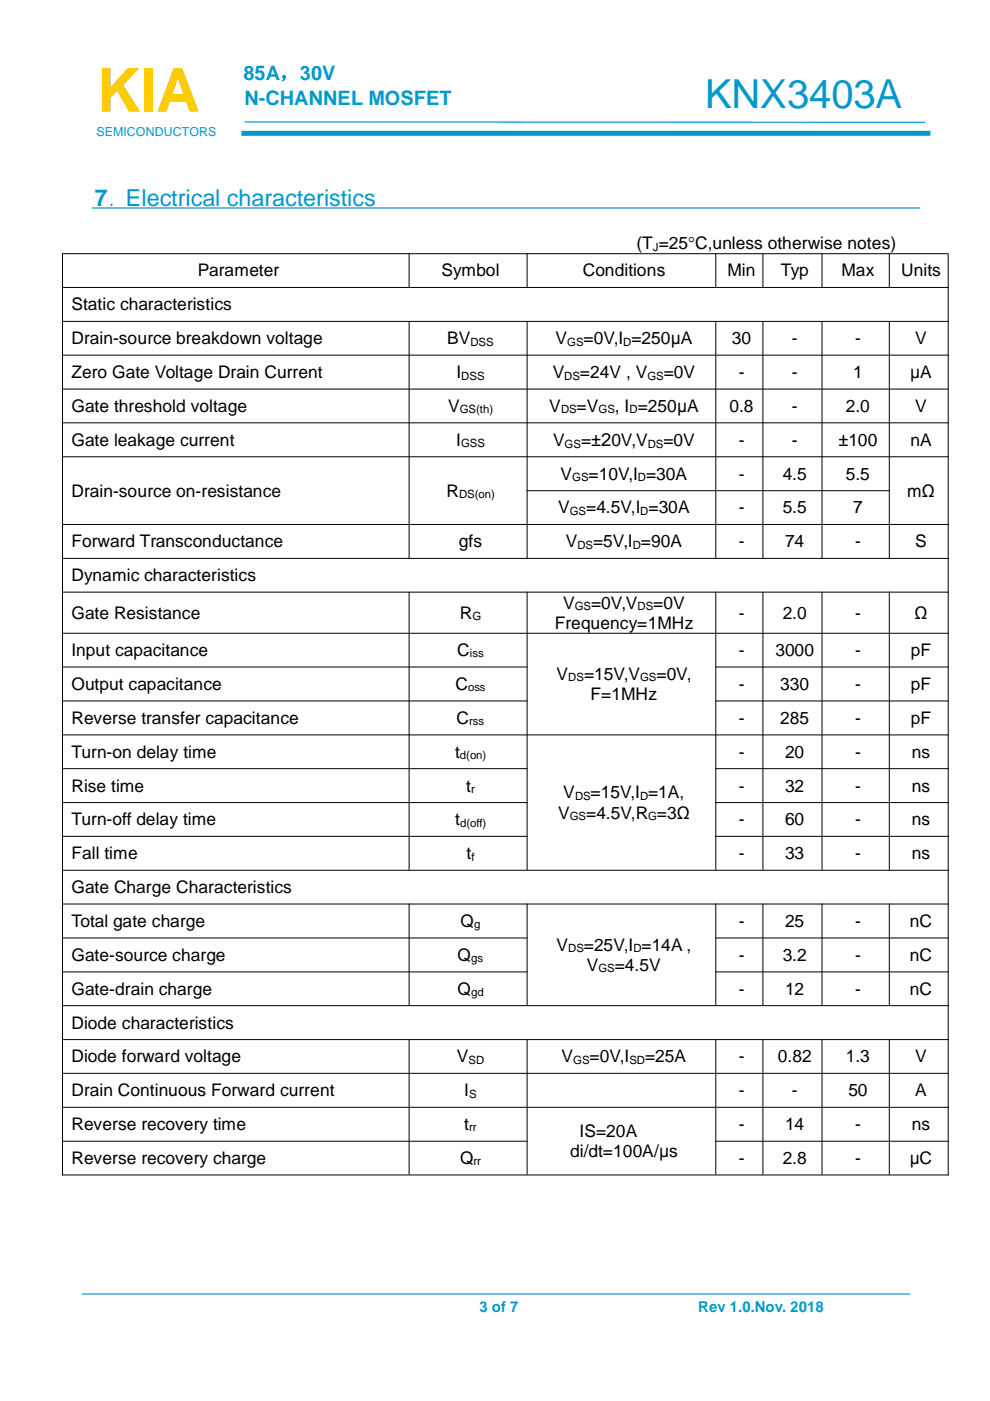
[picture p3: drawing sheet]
<svg xmlns="http://www.w3.org/2000/svg" width="210mm" height="297mm" viewBox="0 0 210 297" stroke-linecap="round" stroke-linejoin="round" font-family="sans-serif">
<defs><g id="words">
<text font-size="12.7" fill="#fc0" x="20.5" y="23.6">KIA</text>
<text font-size="8.5" fill="#09c" x="149.5" y="23">KNX3403A</text>
<text font-size="5" fill="#09c" x="20.1" y="43.7">7. Electrical characteristics</text>
<g font-size="4.2" fill="#09c">
<text x="51.6" y="17">85A，30V</text>
<text x="51.9" y="22.2">N-CHANNEL MOSFET</text>
</g>
<text font-size="3.9" x="177.8" y="94.6">±100</text>
<g font-size="3.7">
<text x="135" y="52.8">(T =25°C,unless otherwise notes)</text>
<text x="41.9" y="58.6">Parameter</text>
<text x="93.6" y="58.6">Symbol</text>
<text x="123.6" y="58.6">Conditions</text>
<text x="154.3" y="58.6">Min</text>
<text x="165.5" y="58.6">Typ</text>
<text x="178.4" y="58.6">Max</text>
<text x="191.1" y="58.6">Units</text>
<text x="15.2" y="65.8">Static characteristics</text>
<text x="15.2" y="73">Drain-source breakdown voltage</text>
<text x="94.8" y="73">BV</text>
<text x="117.8" y="73">V</text>
<text x="123.7" y="73">=0V,I =250μA</text>
<text x="155.2" y="73">30</text>
<text x="167.9" y="73">-</text>
<text x="181.3" y="73">-</text>
<text x="194.1" y="73">V</text>
<text x="15.2" y="80.2">Zero Gate Voltage Drain Current</text>
<text x="96.8" y="80.2">I</text>
<text x="117.2" y="80.2">V</text>
<text x="122.9" y="80.2">=24V , V</text>
<text x="140.7" y="80.2">=0V</text>
<text x="156.6" y="80.2">-</text>
<text x="167.9" y="80.2">-</text>
<text x="180.9" y="80.2">1</text>
<text x="193" y="80.2">μA</text>
<text x="15.2" y="87.3">Gate threshold voltage</text>
<text x="95" y="87.3">V</text>
<text x="116.5" y="87.3">V</text>
<text x="122.3" y="87.3">=V</text>
<text x="130.4" y="87.3">, I =250μA</text>
<text x="154.7" y="87.3">0.8</text>
<text x="167.9" y="87.3">-</text>
<text x="179.3" y="87.3">2.0</text>
<text x="194.1" y="87.3">V</text>
<text x="15.2" y="94.5">Gate leakage current</text>
<text x="96.7" y="94.5">I</text>
<text x="117.3" y="94.6">V</text>
<text x="123.2" y="94.6">=±20V,V</text>
<text x="140.7" y="94.6">=0V</text>
<text x="156.6" y="94.5">-</text>
<text x="167.9" y="94.5">-</text>
<text x="193" y="94.5">nA</text>
<text x="118.9" y="101.7">V</text>
<text x="124.8" y="101.7">=10V,I =30A</text>
<text x="156.6" y="101.7">-</text>
<text x="165.9" y="101.7">4.5</text>
<text x="179.3" y="101.7">5.5</text>
<text x="15.2" y="105.3">Drain-source on-resistance</text>
<text x="94.7" y="105.3">R</text>
<text x="192.4" y="105.3">mΩ</text>
<text x="118.4" y="108.9">V</text>
<text x="124.3" y="108.9">=4.5V,I =30A</text>
<text x="156.6" y="108.9">-</text>
<text x="165.9" y="108.9">5.5</text>
<text x="180.9" y="108.9">7</text>
<text x="15.2" y="116.1">Forward Transconductance</text>
<text x="97.3" y="116.1">gfs</text>
<text x="120" y="116.1">V</text>
<text x="125.7" y="116.1">=5V,I =90A</text>
<text x="156.6" y="116.1">-</text>
<text x="166.5" y="116.1">74</text>
<text x="181.3" y="116.1">-</text>
<text x="194.1" y="116.1">S</text>
<text x="15.2" y="123.2">Dynamic characteristics</text>
<text x="15.2" y="131.2">Gate Resistance</text>
<text x="97.5" y="131.2">R</text>
<text x="119.4" y="129.1">V</text>
<text x="125.3" y="129.1">=0V,V</text>
<text x="138.5" y="129.1">=0V</text>
<text x="156.6" y="131.2">-</text>
<text x="165.9" y="131.2">2.0</text>
<text x="181.3" y="131.2">-</text>
<text x="193.9" y="131.2">Ω</text>
<text x="117.6" y="133.3">Frequency=1MHz</text>
<text x="15.2" y="139.1">Input capacitance</text>
<text x="96.9" y="139.1">C</text>
<text x="156.6" y="139.1">-</text>
<text x="164.4" y="139.1">3000</text>
<text x="181.3" y="139.1">-</text>
<text x="193.1" y="139.1">pF</text>
<text x="15.2" y="146.3">Output capacitance</text>
<text x="96.6" y="146.3">C</text>
<text x="118" y="144.2">V</text>
<text x="123.8" y="144.2">=15V,V</text>
<text x="125.2" y="148.4">F=1MHz</text>
<text x="139.2" y="144.2">=0V,</text>
<text x="156.6" y="146.3">-</text>
<text x="165.4" y="146.3">330</text>
<text x="181.3" y="146.3">-</text>
<text x="193.1" y="146.3">pF</text>
<text x="15.2" y="153.5">Reverse transfer capacitance</text>
<text x="96.8" y="153.5">C</text>
<text x="156.6" y="153.5">-</text>
<text x="165.4" y="153.5">285</text>
<text x="181.3" y="153.5">-</text>
<text x="193.1" y="153.5">pF</text>
<text x="15.2" y="160.6">Turn-on delay time</text>
<text x="96.5" y="160.6">t</text>
<text x="156.6" y="160.6">-</text>
<text x="166.5" y="160.6">20</text>
<text x="181.3" y="160.6">-</text>
<text x="193.3" y="160.6">ns</text>
<text x="15.2" y="167.8">Rise time</text>
<text x="98.8" y="167.8">t</text>
<text x="156.6" y="167.8">-</text>
<text x="166.5" y="167.8">32</text>
<text x="181.3" y="167.8">-</text>
<text x="193.3" y="167.8">ns</text>
<text x="118.4" y="173.6">V</text>
<text x="119.4" y="169.3">V</text>
<text x="124.3" y="173.6">=4.5V,R =3Ω</text>
<text x="125.2" y="169.3">=15V,I =1A,</text>
<text x="15.2" y="175">Turn-off delay time</text>
<text x="96.5" y="175">t</text>
<text x="156.6" y="175">-</text>
<text x="166.5" y="175">60</text>
<text x="181.3" y="175">-</text>
<text x="193.3" y="175">ns</text>
<text x="15.2" y="182.2">Fall time</text>
<text x="98.9" y="182.2">t</text>
<text x="156.6" y="182.2">-</text>
<text x="166.5" y="182.2">33</text>
<text x="181.3" y="182.2">-</text>
<text x="193.3" y="182.2">ns</text>
<text x="15.2" y="189.3">Gate Charge Characteristics</text>
<text x="15.2" y="196.5">Total gate charge</text>
<text x="97.6" y="196.5">Q</text>
<text x="156.6" y="196.5">-</text>
<text x="166.5" y="196.5">25</text>
<text x="181.3" y="196.5">-</text>
<text x="192.9" y="196.5">nC</text>
<text x="15.2" y="203.7">Gate-source charge</text>
<text x="97" y="203.7">Q</text>
<text x="118" y="201.6">V</text>
<text x="123.8" y="201.6">=25V,I =14A ,</text>
<text x="156.6" y="203.7">-</text>
<text x="165.9" y="203.7">3.2</text>
<text x="181.3" y="203.7">-</text>
<text x="192.9" y="203.7">nC</text>
<text x="124.4" y="205.9">V</text>
<text x="130.3" y="205.9">=4.5V</text>
<text x="15.2" y="210.9">Gate-drain charge</text>
<text x="97" y="210.9">Q</text>
<text x="156.6" y="210.9">-</text>
<text x="166.5" y="210.9">12</text>
<text x="181.3" y="210.9">-</text>
<text x="192.9" y="210.9">nC</text>
<text x="15.2" y="218.1">Diode characteristics</text>
<text x="15.2" y="225.2">Diode forward voltage</text>
<text x="96.9" y="225.2">V</text>
<text x="119.1" y="225.2">V</text>
<text x="125" y="225.2">=0V,I</text>
<text x="136.8" y="225.2">=25A</text>
<text x="156.6" y="225.2">-</text>
<text x="164.9" y="225.2">0.82</text>
<text x="179.3" y="225.2">1.3</text>
<text x="194.1" y="225.2">V</text>
<text x="15.2" y="232.4">Drain Continuous Forward current</text>
<text x="98.4" y="232.4">I</text>
<text x="156.6" y="232.4">-</text>
<text x="167.9" y="232.4">-</text>
<text x="179.9" y="232.4">50</text>
<text x="194.1" y="232.4">A</text>
<text x="15.2" y="239.6">Reverse recovery time</text>
<text x="98.4" y="239.6">t</text>
<text x="156.6" y="239.6">-</text>
<text x="166.5" y="239.6">14</text>
<text x="181.3" y="239.6">-</text>
<text x="193.3" y="239.6">ns</text>
<text x="120.9" y="245.3">di/dt=100A/μs</text>
<text x="122.9" y="241.1">IS=20A</text>
<text x="15.2" y="246.8">Reverse recovery charge</text>
<text x="97.5" y="246.8">Q</text>
<text x="156.6" y="246.8">-</text>
<text x="165.9" y="246.8">2.8</text>
<text x="181.3" y="246.8">-</text>
<text x="192.9" y="246.8">μC</text>
</g>
<g font-size="3.2" fill="#09c">
<text x="101.6" y="278.1">3 of 7</text>
<text x="148" y="278.1">Rev 1.0.Nov. 2018</text>
</g>
<text font-size="2.6" fill="#09c" x="20.5" y="28.8">SEMICONDUCTORS</text>
<g font-size="2.4">
<text x="138.4" y="53.1">J</text>
<text x="99.7" y="73.3">DSS</text>
<text x="120.3" y="73.3">GS</text>
<text x="132.1" y="73.3">D</text>
<text x="97.8" y="80.5">DSS</text>
<text x="119.6" y="80.5">DS</text>
<text x="137.3" y="80.5">GS</text>
<text x="97.5" y="87.6">GS(th)</text>
<text x="119" y="87.6">DS</text>
<text x="126.9" y="87.6">GS</text>
<text x="133.5" y="87.6">D</text>
<text x="97.7" y="94.8">GSS</text>
<text x="119.7" y="94.9">GS</text>
<text x="137.3" y="94.9">DS</text>
<text x="121.3" y="102">GS</text>
<text x="135.3" y="102">D</text>
<text x="97.3" y="105.6">DS(on)</text>
<text x="120.8" y="109.2">GS</text>
<text x="135.8" y="109.2">D</text>
<text x="122.4" y="116.3">DS</text>
<text x="134.2" y="116.3">D</text>
<text x="100.2" y="131.5">G</text>
<text x="121.9" y="129.4">GS</text>
<text x="135.2" y="129.4">DS</text>
<text x="99.6" y="139.4">iss</text>
<text x="99.2" y="146.6">oss</text>
<text x="120.5" y="144.5">DS</text>
<text x="135.7" y="144.5">GS</text>
<text x="99.5" y="153.7">rss</text>
<text x="97.5" y="160.9">d(on)</text>
<text x="99.9" y="168.1">r</text>
<text x="120.8" y="173.8">GS</text>
<text x="121.9" y="169.6">DS</text>
<text x="135.7" y="169.6">D</text>
<text x="137.4" y="173.8">G</text>
<text x="97.5" y="175.3">d(off)</text>
<text x="99.9" y="182.5">f</text>
<text x="100.5" y="196.8">g</text>
<text x="99.9" y="204">gs</text>
<text x="120.5" y="201.9">DS</text>
<text x="134.3" y="201.9">D</text>
<text x="126.9" y="206.1">GS</text>
<text x="99.9" y="211.2">gd</text>
<text x="99.3" y="225.5">SD</text>
<text x="121.5" y="225.5">GS</text>
<text x="133.4" y="225.5">SD</text>
<text x="99.4" y="232.7">S</text>
<text x="99.4" y="239.9">rr</text>
<text x="100.4" y="247.1">rr</text>
</g>
</g></defs>
<path d="M51.9 25.9h144.3" fill="none" stroke="#09c" stroke-width=".25"/>
<path d="M51.2 28.3h146.1" fill="none" stroke="#09c" stroke-width="1.1" stroke-linecap="butt"/>
<g fill="#fff">
<path d="M20.5 11.8h25.4v22h-25.4z"/>
<path d="M149.5 15.1h43.2v8.4h-43.2z"/>
</g>
<g fill="none" stroke="#000" stroke-width=".21">
<path d="M13.2 53.8h187.9M13.3 53.7v195.5M86.7 53.7v7.2M111.8 53.7v7.2M151.8 53.7v7.2M161.8 53.7v7.2M174.3 53.7v7.2M188.6 53.7v7.2M201 53.9v195.3M13.2 60.9h187.9M13.2 68.1h187.9M13.2 75.3h187.9"/>
<path d="M86.7 68.1v50.2M111.8 68.1v50.2M151.8 68.1v50.2M161.8 68.1v50.2M174.3 68.1v50.2M188.6 68.1v50.2M13.2 82.5h187.9M13.2 89.6h187.9M13.2 96.8h187.9M13.2 111.2h187.9M13.2 118.4h187.9M111.7 104h76.9"/>
<path d="M13.2 125.5h187.9M13.2 134.3h187.9M86.7 125.5v58.9M111.8 125.5v58.9M151.8 125.5v58.9M161.8 125.5v58.9M174.3 125.5v58.9M188.6 125.5v58.9M13.2 141.4h98.6M13.2 148.6h98.6M13.2 155.8h187.9M151.7 141.4h49.4"/>
<path d="M151.7 148.6h49.4M13.2 163h98.6M13.2 170.2h98.6M13.2 177.3h98.6M151.7 163h49.4M151.7 170.2h49.4M151.7 177.3h49.4M13.2 184.5h187.9M13.2 191.7h187.9M13.2 198.9h98.6M86.7 191.6v21.5M111.8 191.6v21.5"/>
<path d="M151.7 198.9h49.4M151.8 191.6v21.5M161.8 191.6v21.5M174.3 191.6v21.5M188.6 191.6v21.5M13.2 206.1h98.6M13.2 213.2h187.9M151.7 206.1h49.4M13.2 220.4h187.9M13.2 227.6h187.9M13.2 234.8h187.9M86.7 220.3v28.7"/>
<path d="M111.8 220.3v28.7M151.8 220.3v28.7M161.8 220.3v28.7M174.3 220.3v28.7M188.6 220.3v28.7M13.2 242h98.6M13.2 249.1h187.9M151.7 242h49.4"/>
</g>
<path d="M19.4 44.1h175.7M17.3 274.3h175.7" fill="none" stroke="#09c" stroke-width=".25"/>
<use href="#words"/>
</svg>
